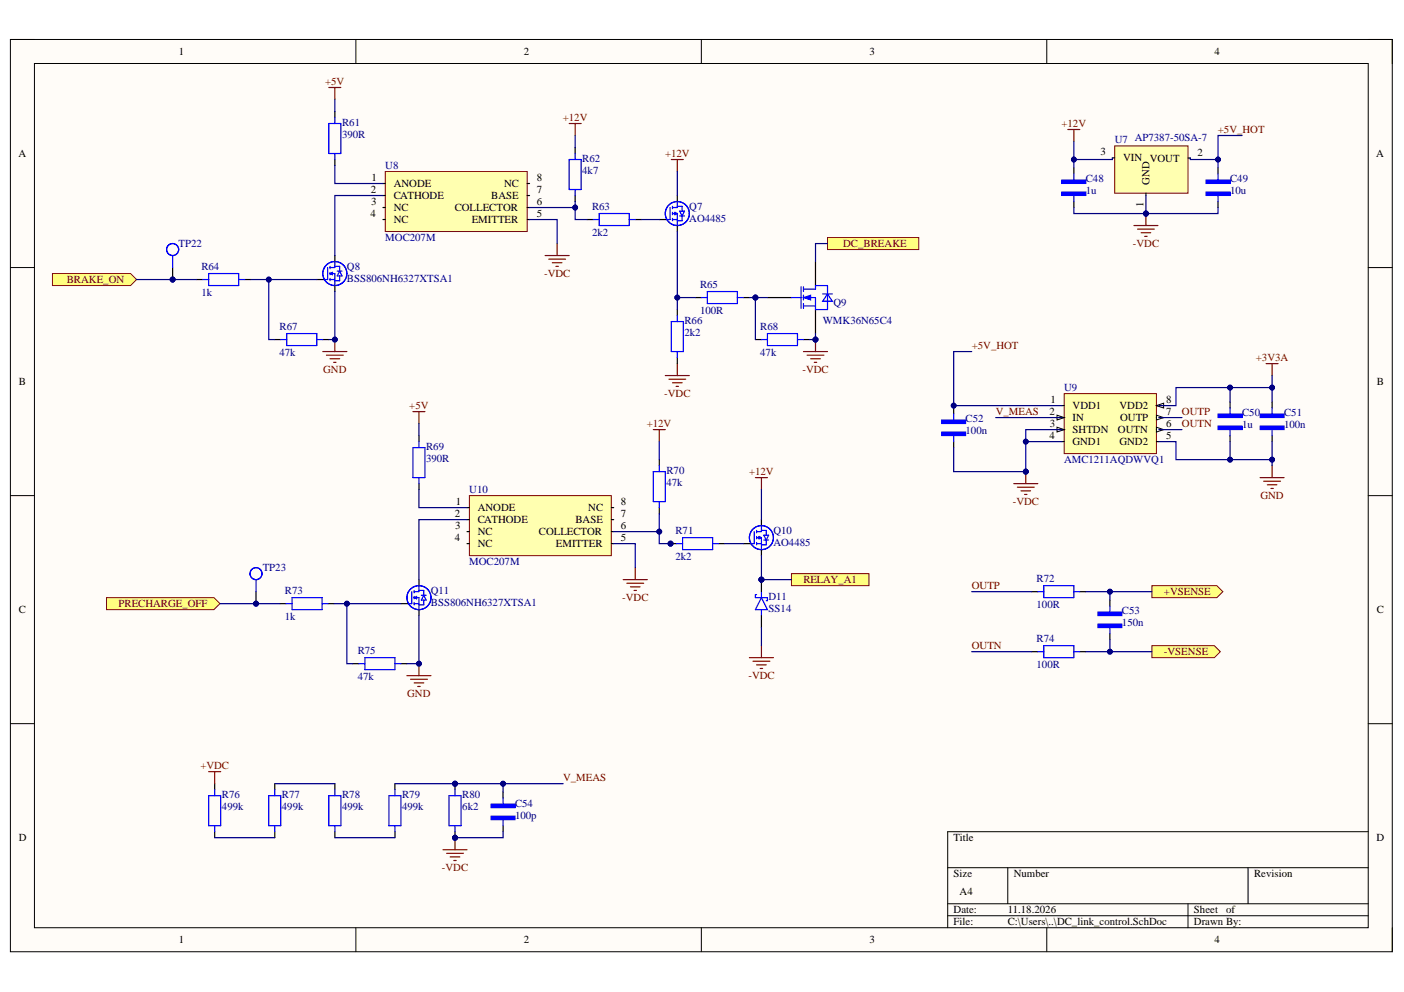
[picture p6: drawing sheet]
<svg xmlns="http://www.w3.org/2000/svg" width="297mm" height="210mm" viewBox="0 0 297 210" stroke-linecap="round" stroke-linejoin="round" font-family="sans-serif">
<defs><g id="words">
<g font-size="2.3">
<text x="37.9" y="11.7">1</text>
<text x="110.8" y="11.7">2</text>
<text x="184" y="11.7">3</text>
<text x="257" y="11.7">4</text>
<text x="3.9" y="33.2">A</text>
<text x="232.8" y="32.9">3</text>
<text x="237.6" y="34.1">VIN VOUT</text>
<text x="253.4" y="32.9">2</text>
<text x="291.2" y="33.2">A</text>
<text x="78.4" y="40.9">2</text>
<text x="78.6" y="38.3">1</text>
<text x="83.3" y="39.6">ANODE</text>
<text x="106.6" y="39.6">NC</text>
<text x="113.6" y="40.9">7</text>
<text x="113.6" y="38.3">8</text>
<text x="243.2" y="39.1" transform="rotate(-90 243.2 39.1)">GND</text>
<text x="78.4" y="45.9">4</text>
<text x="78.5" y="43.4">3</text>
<text x="83.3" y="42.1">CATHODE</text>
<text x="83.3" y="44.7">NC</text>
<text x="83.3" y="47.2">NC</text>
<text x="96.2" y="44.7">COLLECTOR</text>
<text x="99.8" y="47.2">EMITTER</text>
<text x="103.9" y="42.1">BASE</text>
<text x="113.6" y="45.9">5</text>
<text x="113.6" y="43.4">6</text>
<text x="241.9" y="43.8" transform="rotate(-90 241.9 43.8)">1</text>
<text x="4" y="81.5">B</text>
<text x="291.3" y="81.5">B</text>
<text x="222.1" y="87.8">2</text>
<text x="222.2" y="85.3">1</text>
<text x="226.9" y="86.6">VDD1</text>
<text x="226.9" y="89.1">IN</text>
<text x="236.9" y="86.6">VDD2</text>
<text x="237" y="89.1">OUTP</text>
<text x="246.7" y="87.8">7</text>
<text x="246.7" y="85.3">8</text>
<text x="222.1" y="92.9">4</text>
<text x="222.1" y="90.4">3</text>
<text x="226.9" y="91.7">SHTDN</text>
<text x="226.9" y="94.2">GND1</text>
<text x="236.5" y="91.7">OUTN</text>
<text x="236.9" y="94.2">GND2</text>
<text x="246.7" y="92.9">5</text>
<text x="246.7" y="90.4">6</text>
<text x="96.4" y="106.9">1</text>
<text x="131.4" y="106.9">8</text>
<text x="96.2" y="109.4">2</text>
<text x="96.3" y="112">3</text>
<text x="101.1" y="108.2">ANODE</text>
<text x="101.1" y="110.7">CATHODE</text>
<text x="101.1" y="113.2">NC</text>
<text x="114" y="113.2">COLLECTOR</text>
<text x="121.7" y="110.7">BASE</text>
<text x="124.5" y="108.2">NC</text>
<text x="131.4" y="112">6</text>
<text x="131.4" y="109.4">7</text>
<text x="96.2" y="114.5">4</text>
<text x="101.1" y="115.8">NC</text>
<text x="117.6" y="115.8">EMITTER</text>
<text x="131.4" y="114.5">5</text>
<text x="4" y="129.7">C</text>
<text x="291.3" y="129.7">C</text>
<text x="4" y="178">D</text>
<text x="201.7" y="178">Title</text>
<text x="291.2" y="178">D</text>
<text x="201.7" y="185.6">Size</text>
<text x="214.5" y="185.6">Number</text>
<text x="265.3" y="185.6">Revision</text>
<text x="203" y="189.4">A4</text>
<text x="201.7" y="193.2">Date:</text>
<text x="201.7" y="195.8">File:</text>
<text x="213.2" y="193.2">11.18.2026</text>
<text x="213.2" y="195.8">C:\Users\..\DC_link_control.SchDoc</text>
<text x="252.6" y="193.2">Sheet</text>
<text x="252.6" y="195.8">Drawn By:</text>
<text x="259.4" y="193.2">of</text>
<text x="37.9" y="199.6">1</text>
<text x="110.8" y="199.6">2</text>
<text x="184" y="199.6">3</text>
<text x="257" y="199.6">4</text>
</g>
<g font-size="2.3" fill="#800000">
<text x="68.8" y="18">+5V</text>
<text x="119.1" y="25.6">+12V</text>
<text x="224.6" y="26.9">+12V</text>
<text x="257.7" y="28.1">+5V_HOT</text>
<text x="140.7" y="33.2">+12V</text>
<text x="178.4" y="52.3">DC_BREAKE</text>
<text x="239.7" y="52.3">-VDC</text>
<text x="14.1" y="59.9">BRAKE_ON</text>
<text x="115.1" y="58.6">-VDC</text>
<text x="205.6" y="73.9">+5V_HOT</text>
<text x="265.7" y="76.4">+3V3A</text>
<text x="68.4" y="78.9">GND</text>
<text x="169.8" y="78.9">-VDC</text>
<text x="86.6" y="86.6">+5V</text>
<text x="140.5" y="84">-VDC</text>
<text x="210.7" y="87.8">V_MEAS</text>
<text x="250.1" y="87.8">OUTP</text>
<text x="136.9" y="90.4">+12V</text>
<text x="250.1" y="90.4">OUTN</text>
<text x="158.5" y="100.5">+12V</text>
<text x="214.3" y="106.9">-VDC</text>
<text x="266.7" y="105.6">GND</text>
<text x="170" y="123.4">RELAY_A1</text>
<text x="205.6" y="124.7">OUTP</text>
<text x="246.2" y="125.9">+VSENSE</text>
<text x="25.1" y="128.5">PRECHARGE_OFF</text>
<text x="131.6" y="127.2">-VDC</text>
<text x="205.6" y="137.4">OUTN</text>
<text x="158.3" y="143.7">-VDC</text>
<text x="246.2" y="138.6">-VSENSE</text>
<text x="86.2" y="147.5">GND</text>
<text x="42.4" y="162.8">+VDC</text>
<text x="119.1" y="165.3">V_MEAS</text>
<text x="93.5" y="184.4">-VDC</text>
</g>
<g font-size="2.3" fill="#000080">
<text x="72.4" y="26.6">R61</text>
<text x="72.4" y="29.2">390R</text>
<text x="81.5" y="35.8">U8</text>
<text x="123.2" y="34.3">R62</text>
<text x="235.8" y="30.3">U7 AP7387-50SA-7</text>
<text x="123.2" y="36.8">4k7</text>
<text x="229.7" y="38.6">C48</text>
<text x="229.7" y="41.1">1u</text>
<text x="260.3" y="38.6">C49</text>
<text x="260.3" y="41.1">10u</text>
<text x="125.3" y="44.4">R63</text>
<text x="145.8" y="44.4">Q7</text>
<text x="145.8" y="47">AO4485</text>
<text x="37.8" y="52.3">TP22</text>
<text x="81.5" y="51">MOC207M</text>
<text x="125.3" y="50">2k2</text>
<text x="42.6" y="57.1">R64</text>
<text x="73.4" y="57.1">Q8</text>
<text x="73.4" y="59.6">BSS806NH6327XTSA1</text>
<text x="42.6" y="62.7">1k</text>
<text x="148.1" y="60.9">R65</text>
<text x="176.3" y="64.7">Q9</text>
<text x="59.1" y="69.8">R67</text>
<text x="144.8" y="68.5">R66</text>
<text x="144.8" y="71.1">2k2</text>
<text x="148.1" y="66.5">100R</text>
<text x="160.8" y="69.8">R68</text>
<text x="174.1" y="68.5">WMK36N65C4</text>
<text x="59.1" y="75.4">47k</text>
<text x="160.8" y="75.4">47k</text>
<text x="225.1" y="82.7">U9</text>
<text x="204.3" y="89.4">C52</text>
<text x="262.8" y="88.1">C50</text>
<text x="271.7" y="88.1">C51</text>
<text x="90.1" y="95.2">R69</text>
<text x="204.3" y="91.9">100n</text>
<text x="262.8" y="90.7">1u</text>
<text x="271.7" y="90.7">100n</text>
<text x="90.1" y="97.8">390R</text>
<text x="141" y="100.3">R70</text>
<text x="225.1" y="98">AMC1211AQDWVQ1</text>
<text x="99.3" y="104.3">U10</text>
<text x="141" y="102.8">47k</text>
<text x="142.9" y="113">R71</text>
<text x="163.6" y="113">Q10</text>
<text x="99.3" y="119.6">MOC207M</text>
<text x="142.9" y="118.6">2k2</text>
<text x="163.6" y="115.5">AO4485</text>
<text x="55.6" y="120.9">TP23</text>
<text x="60.3" y="125.7">R73</text>
<text x="91.2" y="125.7">Q11</text>
<text x="219.3" y="123.2">R72</text>
<text x="60.3" y="131.3">1k</text>
<text x="91.2" y="128.2">BSS806NH6327XTSA1</text>
<text x="162.6" y="127">D11</text>
<text x="162.6" y="129.5">SS14</text>
<text x="219.3" y="128.7">100R</text>
<text x="237.4" y="130">C53</text>
<text x="219.3" y="135.8">R74</text>
<text x="237.4" y="132.5">150n</text>
<text x="75.7" y="138.4">R75</text>
<text x="75.7" y="144">47k</text>
<text x="219.3" y="141.4">100R</text>
<text x="47" y="168.8">R76</text>
<text x="47" y="171.4">499k</text>
<text x="59.6" y="168.8">R77</text>
<text x="59.6" y="171.4">499k</text>
<text x="72.4" y="168.8">R78</text>
<text x="72.4" y="171.4">499k</text>
<text x="85.1" y="168.8">R79</text>
<text x="85.1" y="171.4">499k</text>
<text x="97.8" y="168.8">R80</text>
<text x="97.8" y="171.4">6k2</text>
<text x="109" y="170.7">C54</text>
<text x="109" y="173.2">100p</text>
</g>
</g></defs>
<path d="M2.2 8.4h292.4v193h-292.4z" fill-rule="evenodd" fill="#fffcf8"/>
<path d="M2.2 8.4h292.4v193h-292.4z" fill="none" stroke="#000" stroke-width=".21"/>
<path d="M7.3 13.4h282.2v182.9h-282.2z" fill-rule="evenodd" fill="#fffcf8"/>
<g fill="none" stroke="#000" stroke-width=".21">
<path d="M2.2 8.4h5.1M7.3 13.4h282.2v182.9h-282.2zM75.3 8.4v5M148.4 8.4v5M221.5 8.4v5M289.5 8.4h5.1v5M2.2 56.6h5.1M289.5 56.6h5.1M2.2 104.9h5.1M289.5 104.9h5.1M2.2 153.1h5.1M289.5 153.1h5.1"/>
<path d="M289.5 176h-89v20.3M75.3 196.3v5.1M148.4 196.3v5.1M200.5 183.6h89M200.5 191.2h89M200.5 193.8h89M213.2 183.6v7.6M221.5 196.3v5.1M251.3 191.2v5.1M264 183.6v7.6M294.6 196.3v5.1"/>
</g>
<path d="M172.5 55.3v5.1M162.4 63h5M172.5 65.5v5.1" fill="none" stroke="#000" stroke-width=".25"/>
<path d="M167.4 63h2.1M169.5 60.7v4.5M170 63h2.5v2.5M170 64.7h2.5M170 60.7v1M170 62.5v1M170 64.2v1M172.5 60.4v.8h-2.5" fill="none" stroke="#00f" stroke-width=".25"/>
<path d="M170 63l1.5-.5v1z" fill="#00f"/>
<path d="M170 63l1.5-.5v1z" fill="none" stroke="#00f" stroke-width=".21"/>
<path d="M172.5 60.4h2.6v5.1h-2.6M174.1 62.2h2M175.1 62.2l1 1.5h-2z" fill="none" stroke="#00f" stroke-width=".25"/>
<path d="M225.1 83.3h19.6v12.7h-19.6z" fill-rule="evenodd" fill="#ffffb0"/>
<path d="M225.1 83.3h19.6v12.7h-19.6z" fill="none" stroke="#800000" stroke-width=".21"/>
<path d="M224.6 85.8h.5M224.6 88.4h.5" fill="none" stroke="#000" stroke-width=".25"/>
<path d="M223.6 87.9l1.5 .5-1.5 .5z" fill="#f8fcff"/>
<path d="M223.6 87.9l1.5 .5-1.5 .5z" fill="none" stroke="#000" stroke-width=".21"/>
<path d="M224.6 90.9h.5" fill="none" stroke="#000" stroke-width=".25"/>
<path d="M223.6 90.4l1.5 .5-1.5 .5z" fill="#f8fcff"/>
<path d="M223.6 90.4l1.5 .5-1.5 .5z" fill="none" stroke="#000" stroke-width=".21"/>
<path d="M224.6 93.4h.5M244.7 93.4h.5M244.7 90.9h.5" fill="none" stroke="#000" stroke-width=".25"/>
<path d="M244.7 90.4l1.5 .5-1.5 .5z" fill="#f8fcff"/>
<path d="M244.7 90.4l1.5 .5-1.5 .5z" fill="none" stroke="#000" stroke-width=".21"/>
<path d="M244.7 88.4h.5" fill="none" stroke="#000" stroke-width=".25"/>
<path d="M244.7 87.9l1.5 .5-1.5 .5z" fill="#f8fcff"/>
<path d="M244.7 87.9l1.5 .5-1.5 .5z" fill="none" stroke="#000" stroke-width=".21"/>
<path d="M244.7 85.8h.5" fill="none" stroke="#000" stroke-width=".25"/>
<path d="M244.7 85.8l1.5-.5v1z" fill="#f8fcff"/>
<path d="M244.7 85.8l1.5-.5v1z" fill="none" stroke="#000" stroke-width=".21"/>
<path d="M81.5 36.3h30v12.7h-30z" fill-rule="evenodd" fill="#ffffb0"/>
<path d="M81.5 36.3h30v12.7h-30z" fill="none" stroke="#800000" stroke-width=".21"/>
<path d="M81 38.8h.5M111.5 38.8h.5M81 41.4h.5M81 43.9h.5M81 46.5h.5M111.5 41.4h.5M111.5 43.9h.5M111.5 46.5h.5" fill="none" stroke="#000" stroke-width=".25"/>
<circle cx="161.1" cy="122.6" r=".51" fill="#000080"/>
<circle cx="161.1" cy="122.6" r=".51" fill="none" stroke="#000080" stroke-width=".21"/>
<path d="M160.1 125.8h-.3v.7h2.6v.6h-.3M161.1 126.5l1.3 2.5h-2.6zM161.1 125.2v1.3M161.1 129v1.3" fill="none" stroke="#00f" stroke-width=".25"/>
<path d="M161.1 122.6v2.6M161.1 130.3v2.5" fill="none" stroke="#000" stroke-width=".25"/>
<circle cx="161.1" cy="122.6" r=".51" fill="#000080"/>
<circle cx="161.1" cy="122.6" r=".51" fill="none" stroke="#000080" stroke-width=".21"/>
<path d="M41.6 59.1h1.3M51.8 59.1h1.2" fill="none" stroke="#000" stroke-width=".25"/>
<path d="M42.9 59.1h1.2M44.1 57.9h6.4v2.5h-6.4zM50.5 59.1h1.3" fill="none" stroke="#00f" stroke-width=".25"/>
<path d="M170 74.4h5.1M170.7 75.2h3.6M171.5 75.9h2.1M172.3 76.7h.5M172.5 71.9v2.5" fill="none" stroke="#800000" stroke-width=".25"/>
<circle cx="172.5" cy="71.9" r=".51" fill="#000080"/>
<circle cx="172.5" cy="71.9" r=".51" fill="none" stroke="#000080" stroke-width=".21"/>
<g fill="none" stroke="#00f" stroke-width=".25">
<path d="M69.3 56.6v2.5h-.7M69.8 56.4v.5M69.8 57.6v.5M69.8 58.9v.5M69.8 59.1h1M69.8 57.9l.5-.3v.5zM70.1 57.9h.7v2.5M70.8 55.3v1.3h-1M70.8 56.4h1.1v1M71.3 57.4h1.1M71.9 58.4v1h-1.1M71.9 57.4l.5 1h-1.1z"/>
<path d="M141.8 43.9v2.6h-.8M142.3 43.7v.5M142.3 44.9v.5M142.3 46.2v.5M142.3 45.2h1M142.3 46.5h1M142.8 44.9l.5 .3-.5 .2zM143.3 42.6v1.3h-1M143.3 45.2v2.5M143.3 43.7h1v1M143.8 44.7h1l-.5 1zM143.8 45.7h1"/>
<path d="M144.3 45.7v1h-1"/>
<circle cx="70.8" cy="57.9" r="2.54"/>
<circle cx="143.3" cy="45.2" r="2.54"/>
</g>
<path d="M67 59.1h1.6M70.8 54.1v1.2M139.5 46.5h1.6M143.3 41.4v1.2M143.3 47.7v1.3M70.8 60.4v1.3" fill="none" stroke="#000" stroke-width=".25"/>
<path d="M69.6 18.5h2.5M70.8 18.5v2.6M225.9 27.4h2.6M227.2 27.4v2.6M267.9 76.9h2.5M269.1 76.9v2.6" fill="none" stroke="#800000" stroke-width=".25"/>
<path d="M235.8 30.9h15.5v10h-15.5z" fill-rule="evenodd" fill="#ffffb0"/>
<path d="M235.8 30.9h15.5v10h-15.5z" fill="none" stroke="#800000" stroke-width=".21"/>
<path d="M235.3 33.4h.5M251.3 33.4h.5M242.4 40.9v.5" fill="none" stroke="#000" stroke-width=".25"/>
<path d="M11.1 57.9h16.5l1.3 1.2-1.3 1.3h-16.5z" fill-rule="evenodd" fill="#ffff80"/>
<path d="M11.1 57.9h16.5l1.3 1.2-1.3 1.3h-16.5z" fill="none" stroke="#800000" stroke-width=".21"/>
<path d="M22.5 126.5h22.8l1.2 1.2-1.2 1.3h-22.8z" fill-rule="evenodd" fill="#ffff80"/>
<path d="M22.5 126.5h22.8l1.2 1.2-1.2 1.3h-22.8z" fill="none" stroke="#800000" stroke-width=".21"/>
<path d="M58.1 71.9h1.3M68.3 71.9h1.3" fill="none" stroke="#000" stroke-width=".25"/>
<path d="M59.4 71.9h1.3M60.7 70.6h6.3v2.5h-6.3zM67 71.9h1.3" fill="none" stroke="#00f" stroke-width=".25"/>
<path d="M68.3 74.4h5.1M69.1 75.2h3.5M69.8 75.9h2.1M70.6 76.7h.5M70.8 71.9v2.5" fill="none" stroke="#800000" stroke-width=".25"/>
<circle cx="70.8" cy="71.9" r=".51" fill="#000080"/>
<circle cx="70.8" cy="71.9" r=".51" fill="none" stroke="#000080" stroke-width=".21"/>
<path d="M70.8 23.6v1.3M70.8 33.8v1.2M121.7 31.2v1.3M121.7 41.4v1.2M124.2 46.5h1.3M134.4 46.5h1.3" fill="none" stroke="#000" stroke-width=".25"/>
<path d="M69.6 26.1h2.5v6.4h-2.5zM70.8 24.9v1.2M70.8 32.5v1.3M120.4 33.8h2.6v6.3h-2.6zM121.7 32.5v1.3M121.7 40.1v1.3M125.5 46.5h1.3M126.8 45.2h6.3v2.5h-6.3zM133.1 46.5h1.3" fill="none" stroke="#00f" stroke-width=".25"/>
<path d="M120.4 26.1h2.6M121.7 26.1v2.6M140.8 79.5h5M143.3 76.9v2.6M141.5 80.2h3.6M142.3 81h2M143 81.8h.5" fill="none" stroke="#800000" stroke-width=".25"/>
<path d="M99.3 104.9h30v12.7h-30z" fill-rule="evenodd" fill="#ffffb0"/>
<path d="M99.3 104.9h30v12.7h-30z" fill="none" stroke="#800000" stroke-width=".21"/>
<g fill="none" stroke="#000" stroke-width=".25">
<path d="M98.8 107.4h.5M98.8 110h.5M98.8 112.5h.5M98.8 115h.5M129.3 107.4h.5M129.3 110h.5M129.3 112.5h.5M129.3 115h.5M157.3 115h1.6M161.1 110v1.2M161.1 116.3v1.3M59.2 127.7h1.3"/>
<path d="M69.4 127.7h1.3M84.8 127.7h1.6M88.6 122.6v1.3M88.6 129v1.3M74.7 140.4h1.2M84.8 140.4h1.3"/>
</g>
<g fill="none" stroke="#00f" stroke-width=".25">
<path d="M159.6 112.5v2.5h-.8M160.1 112.2v.5M160.1 113.5v.5M160.1 114.8v.5M160.1 113.8h1M160.1 115h1M160.6 113.5l.5 .3-.5 .2zM161.1 111.2v1.3h-1M161.1 113.8v2.5M161.1 112.2h1v1M161.6 113.2h1l-.5 1.1zM161.6 114.3h1"/>
<path d="M162.1 114.3v1h-1M60.5 127.7h1.3M61.8 126.5h6.3v2.5h-6.3zM68.1 127.7h1.3M77.2 139.2h6.4v2.5h-6.4zM87.1 125.2v2.5h-.8M87.6 127.7h1M87.6 124.9v.5M87.6 126.2v.5M87.6 127.5v.5M87.6 126.5l.5-.3v.5zM87.9 126.5h.7v2.5"/>
<path d="M88.6 123.9v1.3h-1M88.6 124.9h1.1v1M89.1 125.9h1.1M89.7 127v1h-1.1M89.7 125.9l.5 1.1h-1.1zM75.9 140.4h1.3M83.6 140.4h1.2"/>
<circle cx="161.1" cy="113.8" r="2.54"/>
<circle cx="88.6" cy="126.5" r="2.54"/>
</g>
<path d="M87.4 87.1h2.5M88.6 87.1v2.5M86.1 143h5.1M86.9 143.7h3.5M87.6 144.5h2.1M88.4 145.3h.5M88.6 140.4v2.6" fill="none" stroke="#800000" stroke-width=".25"/>
<circle cx="88.6" cy="140.4" r=".51" fill="#000080"/>
<circle cx="88.6" cy="140.4" r=".51" fill="none" stroke="#000080" stroke-width=".21"/>
<path d="M88.6 92.2v1.2M139.5 97.3v1.2M88.6 102.3v1.3M139.5 107.4v1.3" fill="none" stroke="#000" stroke-width=".25"/>
<path d="M87.4 94.7h2.5v6.4h-2.5zM88.6 93.4v1.3M138.2 99.8h2.6v6.3h-2.6zM139.5 98.5v1.3M88.6 101.1v1.2M139.5 106.1v1.3" fill="none" stroke="#00f" stroke-width=".25"/>
<path d="M138.2 90.9h2.6M139.5 90.9v2.5" fill="none" stroke="#800000" stroke-width=".25"/>
<circle cx="141.9" cy="115" r=".51" fill="#000080"/>
<circle cx="141.9" cy="115" r=".51" fill="none" stroke="#000080" stroke-width=".21"/>
<path d="M141.9 115h1.2M152 115h1.3" fill="none" stroke="#000" stroke-width=".25"/>
<circle cx="141.9" cy="115" r=".51" fill="#000080"/>
<circle cx="141.9" cy="115" r=".51" fill="none" stroke="#000080" stroke-width=".21"/>
<path d="M148.4 63h1.2M149.6 61.7h6.4v2.5h-6.4zM156 63h1.3M161.1 71.9h1.3M162.4 70.6h6.3v2.5h-6.3zM168.7 71.9h1.3M143.1 115h1.3M144.4 113.8h6.4v2.5h-6.4zM150.8 115h1.2" fill="none" stroke="#00f" stroke-width=".25"/>
<path d="M142 33.8h2.6M143.3 33.8v2.5M158.5 139.2h5.1M159.3 139.9h3.6M161.1 136.6v2.6M160.1 140.7h2M160.8 141.4h.5" fill="none" stroke="#800000" stroke-width=".25"/>
<path d="M147.1 63h1.3M157.3 63h1.2M159.8 71.9h1.3M170 71.9h1.3" fill="none" stroke="#000" stroke-width=".25"/>
<path d="M175.1 50.3h19.3v2.5h-19.3z" fill-rule="evenodd" fill="#ffff80"/>
<path d="M175.1 50.3h19.3v2.5h-19.3z" fill="none" stroke="#800000" stroke-width=".21"/>
<path d="M159.8 101.1h2.6M161.1 101.1v2.5" fill="none" stroke="#800000" stroke-width=".25"/>
<path d="M167.4 121.4h16.5v2.5h-16.5z" fill-rule="evenodd" fill="#ffff80"/>
<path d="M167.4 121.4h16.5v2.5h-16.5z" fill="none" stroke="#800000" stroke-width=".21"/>
<g fill="none" stroke="#800000" stroke-width=".25">
<path d="M115.3 54.1h5.1M116.1 54.8h3.6M116.9 55.6h2M117.6 56.4h.5M117.9 51.5v2.6M239.9 47.7h5.1M240.7 48.5h3.5M241.4 49.2h2.1M242.2 50h.5M242.4 45.2v2.5M131.9 122.6h5M132.6 123.4h3.6"/>
<path d="M133.4 124.2h2M134.1 124.9h.6M134.4 120.1v2.5"/>
</g>
<path d="M143.3 65.5v1.3M143.3 75.7v1.2" fill="none" stroke="#000" stroke-width=".25"/>
<path d="M142 68h2.6v6.4h-2.6zM143.3 66.8v1.2M143.3 74.4v1.3" fill="none" stroke="#00f" stroke-width=".25"/>
<circle cx="242.4" cy="45.2" r=".51" fill="#000080"/>
<circle cx="242.4" cy="45.2" r=".51" fill="none" stroke="#000080" stroke-width=".21"/>
<path d="M227.2 35.5v1.3M227.2 42.7v1.2" fill="none" stroke="#000" stroke-width=".25"/>
<path d="M227.2 36.8v1.3M227.2 41.4v1.3" fill="none" stroke="#00f" stroke-width=".25"/>
<path d="M224.6 40.6h5.1v.8h-5.1z" fill-rule="evenodd" fill="#00f"/>
<path d="M224.6 40.6h5.1v.8h-5.1z" fill="none" stroke="#00f" stroke-width=".21"/>
<path d="M224.6 38.1h5.1v.7h-5.1z" fill-rule="evenodd" fill="#00f"/>
<path d="M224.6 38.1h5.1v.7h-5.1z" fill="none" stroke="#00f" stroke-width=".21"/>
<path d="M257.7 35.5v1.3M257.7 42.7v1.2" fill="none" stroke="#000" stroke-width=".25"/>
<path d="M257.7 36.8v1.3M257.7 41.4v1.3" fill="none" stroke="#00f" stroke-width=".25"/>
<path d="M255.2 40.6h5v.8h-5z" fill-rule="evenodd" fill="#00f"/>
<path d="M255.2 40.6h5v.8h-5z" fill="none" stroke="#00f" stroke-width=".21"/>
<path d="M255.2 38.1h5v.7h-5z" fill-rule="evenodd" fill="#00f"/>
<path d="M255.2 38.1h5v.7h-5z" fill="none" stroke="#00f" stroke-width=".21"/>
<path d="M217 99.8v2.5M214.5 102.3h5.1M215.2 103.1h3.6M216 103.9h2M216.8 104.6h.5" fill="none" stroke="#800000" stroke-width=".25"/>
<circle cx="217" cy="99.8" r=".51" fill="#000080"/>
<circle cx="217" cy="99.8" r=".51" fill="none" stroke="#000080" stroke-width=".21"/>
<path d="M201.8 86.3v1.3M201.8 93.4v1.3" fill="none" stroke="#000" stroke-width=".25"/>
<path d="M201.8 87.6v1.3M201.8 92.2v1.2" fill="none" stroke="#00f" stroke-width=".25"/>
<path d="M199.2 91.4h5.1v.8h-5.1z" fill-rule="evenodd" fill="#00f"/>
<path d="M199.2 91.4h5.1v.8h-5.1z" fill="none" stroke="#00f" stroke-width=".21"/>
<path d="M199.2 88.9h5.1v.7h-5.1z" fill-rule="evenodd" fill="#00f"/>
<path d="M199.2 88.9h5.1v.7h-5.1z" fill="none" stroke="#00f" stroke-width=".21"/>
<path d="M45.4 165.8v1.3M45.4 176v1.3M58.1 165.8v1.3M58.1 176v1.3M70.8 165.8v1.3M70.8 176v1.3M83.6 165.8v1.3M83.6 176v1.3" fill="none" stroke="#000" stroke-width=".25"/>
<path d="M44.1 168.4h2.6v6.3h-2.5zM45.4 167.1v1.3M45.4 174.7v1.3M56.9 168.4h2.5v6.3h-2.5zM58.1 167.1v1.3M58.1 174.7v1.3M69.6 168.4h2.5v6.3h-2.5zM70.8 167.1v1.3M70.8 174.7v1.3M82.3 168.4h2.5v6.3h-2.5zM83.6 167.1v1.3M83.6 174.7v1.3" fill="none" stroke="#00f" stroke-width=".25"/>
<path d="M44.1 163.3h2.6M45.4 163.3v2.5" fill="none" stroke="#800000" stroke-width=".25"/>
<circle cx="96.3" cy="177.3" r=".51" fill="#000080"/>
<circle cx="96.3" cy="177.3" r=".51" fill="none" stroke="#000080" stroke-width=".21"/>
<circle cx="96.3" cy="165.8" r=".51" fill="#000080"/>
<circle cx="96.3" cy="165.8" r=".51" fill="none" stroke="#000080" stroke-width=".21"/>
<path d="M96.3 176v1.3" fill="none" stroke="#000" stroke-width=".25"/>
<circle cx="96.3" cy="177.3" r=".51" fill="#000080"/>
<circle cx="96.3" cy="177.3" r=".51" fill="none" stroke="#000080" stroke-width=".21"/>
<path d="M96.3 165.8v1.3" fill="none" stroke="#000" stroke-width=".25"/>
<circle cx="96.3" cy="165.8" r=".51" fill="#000080"/>
<circle cx="96.3" cy="165.8" r=".51" fill="none" stroke="#000080" stroke-width=".21"/>
<path d="M95 168.4h2.5v6.3h-2.5zM96.3 167.1v1.3M96.3 174.7v1.3" fill="none" stroke="#00f" stroke-width=".25"/>
<path d="M93.7 179.8h5.1M96.3 177.3v2.5M94.5 180.6h3.5M95.2 181.3h2.1M96 182.1h.5" fill="none" stroke="#800000" stroke-width=".25"/>
<circle cx="96.3" cy="177.3" r=".51" fill="#000080"/>
<circle cx="96.3" cy="177.3" r=".51" fill="none" stroke="#000080" stroke-width=".21"/>
<path d="M106.4 167.6v1.3M106.4 174.7v1.3" fill="none" stroke="#000" stroke-width=".25"/>
<path d="M106.4 168.9v1.2M106.4 173.4v1.3" fill="none" stroke="#00f" stroke-width=".25"/>
<path d="M103.9 172.7h5.1v.7h-5.1z" fill-rule="evenodd" fill="#00f"/>
<path d="M103.9 172.7h5.1v.7h-5.1z" fill="none" stroke="#00f" stroke-width=".21"/>
<path d="M103.9 170.1h5.1v.8h-5.1z" fill-rule="evenodd" fill="#00f"/>
<path d="M103.9 170.1h5.1v.8h-5.1z" fill="none" stroke="#00f" stroke-width=".21"/>
<path d="M269.1 85.1v1.2M269.1 92.2v1.2" fill="none" stroke="#000" stroke-width=".25"/>
<path d="M269.1 86.3v1.3M269.1 90.9v1.3" fill="none" stroke="#00f" stroke-width=".25"/>
<path d="M266.6 90.1h5.1v.8h-5.1z" fill-rule="evenodd" fill="#00f"/>
<path d="M266.6 90.1h5.1v.8h-5.1z" fill="none" stroke="#00f" stroke-width=".21"/>
<path d="M266.6 87.6h5.1v.8h-5.1z" fill-rule="evenodd" fill="#00f"/>
<path d="M266.6 87.6h5.1v.8h-5.1z" fill="none" stroke="#00f" stroke-width=".21"/>
<path d="M260.2 85.1v1.2M260.2 92.2v1.2" fill="none" stroke="#000" stroke-width=".25"/>
<path d="M260.2 86.3v1.3M260.2 90.9v1.3" fill="none" stroke="#00f" stroke-width=".25"/>
<path d="M257.7 90.1h5.1v.8h-5.1z" fill-rule="evenodd" fill="#00f"/>
<path d="M257.7 90.1h5.1v.8h-5.1z" fill="none" stroke="#00f" stroke-width=".21"/>
<path d="M257.7 87.6h5.1v.8h-5.1z" fill-rule="evenodd" fill="#00f"/>
<path d="M257.7 87.6h5.1v.8h-5.1z" fill="none" stroke="#00f" stroke-width=".21"/>
<path d="M234.8 127v1.2M234.8 134.1v1.2" fill="none" stroke="#000" stroke-width=".25"/>
<path d="M234.8 128.2v1.3M234.8 132.8v1.3" fill="none" stroke="#00f" stroke-width=".25"/>
<path d="M232.3 132.1h5.1v.7h-5.1z" fill-rule="evenodd" fill="#00f"/>
<path d="M232.3 132.1h5.1v.7h-5.1z" fill="none" stroke="#00f" stroke-width=".21"/>
<path d="M232.3 129.5h5.1v.8h-5.1z" fill-rule="evenodd" fill="#00f"/>
<path d="M232.3 129.5h5.1v.8h-5.1z" fill="none" stroke="#00f" stroke-width=".21"/>
<path d="M218.3 125.2h1.3M218.3 137.9h1.3M228.5 125.2h1.2M228.5 137.9h1.2" fill="none" stroke="#000" stroke-width=".25"/>
<path d="M219.6 125.2h1.2M219.6 137.9h1.2M220.8 123.9h6.4v2.6h-6.4zM220.8 136.6h6.4v2.6h-6.4zM227.2 125.2h1.3M227.2 137.9h1.3" fill="none" stroke="#00f" stroke-width=".25"/>
<path d="M243.7 123.9h13.7l1.3 1.3-1.3 1.3h-13.7z" fill-rule="evenodd" fill="#ffff80"/>
<path d="M243.7 123.9h13.7l1.3 1.3-1.3 1.3h-13.7z" fill="none" stroke="#800000" stroke-width=".21"/>
<path d="M243.7 136.6h13.2l1.3 1.3-1.3 1.3h-13.2z" fill-rule="evenodd" fill="#ffff80"/>
<path d="M243.7 136.6h13.2l1.3 1.3-1.3 1.3h-13.2z" fill="none" stroke="#800000" stroke-width=".21"/>
<circle cx="36.5" cy="59.2" r=".51" fill="#000080"/>
<circle cx="36.5" cy="59.2" r=".51" fill="none" stroke="#000080" stroke-width=".21"/>
<path d="M36.5 56.6v2.5" fill="none" stroke="#000" stroke-width=".25"/>
<circle cx="36.5" cy="59.2" r=".51" fill="#000080"/>
<circle cx="36.5" cy="59.2" r=".51" fill="none" stroke="#000080" stroke-width=".21"/>
<g fill="none" stroke="#00f" stroke-width=".25">
<path d="M36.5 54.1v2.5"/>
<circle cx="36.5" cy="52.8" r="1.27"/>
</g>
<circle cx="54.2" cy="127.7" r=".51" fill="#000080"/>
<circle cx="54.2" cy="127.7" r=".51" fill="none" stroke="#000080" stroke-width=".21"/>
<path d="M54.2 125.2v2.5" fill="none" stroke="#000" stroke-width=".25"/>
<circle cx="54.2" cy="127.7" r=".51" fill="#000080"/>
<circle cx="54.2" cy="127.7" r=".51" fill="none" stroke="#000080" stroke-width=".21"/>
<g fill="none" stroke="#00f" stroke-width=".25">
<path d="M54.2 122.6v2.6"/>
<circle cx="54.2" cy="121.4" r="1.27"/>
</g>
<path d="M269.1 98.5v2.6M266.6 101.1h5.1M267.4 101.8h3.5M268.1 102.6h2.1M268.9 103.4h.5" fill="none" stroke="#800000" stroke-width=".25"/>
<path d="M28.9 59.1h12.7" fill="none" stroke="#000080" stroke-width=".25"/>
<circle cx="36.5" cy="59.2" r=".51" fill="#000080"/>
<circle cx="36.5" cy="59.2" r=".51" fill="none" stroke="#000080" stroke-width=".21"/>
<path d="M53 59.1h14" fill="none" stroke="#000080" stroke-width=".25"/>
<circle cx="56.9" cy="59.2" r=".51" fill="#000080"/>
<circle cx="56.9" cy="59.2" r=".51" fill="none" stroke="#000080" stroke-width=".21"/>
<path d="M70.8 35v3.8h10.2M70.8 21.1v2.5M81 41.4h-10.2v12.7M135.7 46.5h3.8M70.8 61.7v10.2h-1.2" fill="none" stroke="#000080" stroke-width=".25"/>
<circle cx="70.8" cy="71.9" r=".51" fill="#000080"/>
<circle cx="70.8" cy="71.9" r=".51" fill="none" stroke="#000080" stroke-width=".21"/>
<path d="M70.7 127.7h14.1" fill="none" stroke="#000080" stroke-width=".25"/>
<circle cx="73.4" cy="127.7" r=".51" fill="#000080"/>
<circle cx="73.4" cy="127.7" r=".51" fill="none" stroke="#000080" stroke-width=".21"/>
<path d="M88.6 89.6v2.6M88.6 103.6v3.8h10.2M98.8 110h-10.2v12.6M153.3 115h4M88.6 130.3v10.1h-2.5" fill="none" stroke="#000080" stroke-width=".25"/>
<circle cx="88.6" cy="140.4" r=".51" fill="#000080"/>
<circle cx="88.6" cy="140.4" r=".51" fill="none" stroke="#000080" stroke-width=".21"/>
<path d="M143.3 36.3v5.1M175.1 51.5h-2.6v3.8M161.1 103.6v6.4M161.1 122.6h6.3" fill="none" stroke="#000080" stroke-width=".25"/>
<circle cx="161.1" cy="122.6" r=".51" fill="#000080"/>
<circle cx="161.1" cy="122.6" r=".51" fill="none" stroke="#000080" stroke-width=".21"/>
<path d="M159.8 63h2.6M161.1 132.8v3.8" fill="none" stroke="#000080" stroke-width=".25"/>
<circle cx="159.8" cy="63" r=".51" fill="#000080"/>
<circle cx="159.8" cy="63" r=".51" fill="none" stroke="#000080" stroke-width=".21"/>
<path d="M159.8 63v8.9" fill="none" stroke="#000080" stroke-width=".25"/>
<circle cx="159.8" cy="63" r=".51" fill="#000080"/>
<circle cx="159.8" cy="63" r=".51" fill="none" stroke="#000080" stroke-width=".21"/>
<path d="M46.5 127.7h12.7" fill="none" stroke="#000080" stroke-width=".25"/>
<circle cx="54.2" cy="127.7" r=".51" fill="#000080"/>
<circle cx="54.2" cy="127.7" r=".51" fill="none" stroke="#000080" stroke-width=".21"/>
<path d="M171.3 71.9h1.2" fill="none" stroke="#000080" stroke-width=".25"/>
<circle cx="172.5" cy="71.9" r=".51" fill="#000080"/>
<circle cx="172.5" cy="71.9" r=".51" fill="none" stroke="#000080" stroke-width=".21"/>
<path d="M172.5 70.6v1.3" fill="none" stroke="#000080" stroke-width=".25"/>
<circle cx="172.5" cy="71.9" r=".51" fill="#000080"/>
<circle cx="172.5" cy="71.9" r=".51" fill="none" stroke="#000080" stroke-width=".21"/>
<path d="M161.1 117.6v5" fill="none" stroke="#000080" stroke-width=".25"/>
<circle cx="161.1" cy="122.6" r=".51" fill="#000080"/>
<circle cx="161.1" cy="122.6" r=".51" fill="none" stroke="#000080" stroke-width=".21"/>
<path d="M121.7 28.7v2.5M121.7 42.6v3.9h2.5" fill="none" stroke="#000080" stroke-width=".25"/>
<circle cx="121.7" cy="43.9" r=".51" fill="#000080"/>
<circle cx="121.7" cy="43.9" r=".51" fill="none" stroke="#000080" stroke-width=".21"/>
<path d="M112 43.9h9.7" fill="none" stroke="#000080" stroke-width=".25"/>
<circle cx="121.7" cy="43.9" r=".51" fill="#000080"/>
<circle cx="121.7" cy="43.9" r=".51" fill="none" stroke="#000080" stroke-width=".21"/>
<path d="M112 46.5h5.9v5M139.5 108.7v6.3h2.5" fill="none" stroke="#000080" stroke-width=".25"/>
<circle cx="141.9" cy="115" r=".51" fill="#000080"/>
<circle cx="141.9" cy="115" r=".51" fill="none" stroke="#000080" stroke-width=".21"/>
<circle cx="139.5" cy="112.5" r=".51" fill="#000080"/>
<circle cx="139.5" cy="112.5" r=".51" fill="none" stroke="#000080" stroke-width=".21"/>
<path d="M139.5 93.4v3.9M129.8 112.5h9.7" fill="none" stroke="#000080" stroke-width=".25"/>
<circle cx="139.5" cy="112.5" r=".51" fill="#000080"/>
<circle cx="139.5" cy="112.5" r=".51" fill="none" stroke="#000080" stroke-width=".21"/>
<path d="M158.5 63h1.3M129.8 115h4.6v5.1" fill="none" stroke="#000080" stroke-width=".25"/>
<circle cx="159.8" cy="63" r=".51" fill="#000080"/>
<circle cx="159.8" cy="63" r=".51" fill="none" stroke="#000080" stroke-width=".21"/>
<path d="M143.3 63h3.8" fill="none" stroke="#000080" stroke-width=".25"/>
<circle cx="143.3" cy="63" r=".51" fill="#000080"/>
<circle cx="143.3" cy="63" r=".51" fill="none" stroke="#000080" stroke-width=".21"/>
<path d="M242.4 41.4v3.8" fill="none" stroke="#000080" stroke-width=".25"/>
<circle cx="242.4" cy="45.2" r=".51" fill="#000080"/>
<circle cx="242.4" cy="45.2" r=".51" fill="none" stroke="#000080" stroke-width=".21"/>
<path d="M227.2 43.9v1.3h15.2" fill="none" stroke="#000080" stroke-width=".25"/>
<circle cx="242.4" cy="45.2" r=".51" fill="#000080"/>
<circle cx="242.4" cy="45.2" r=".51" fill="none" stroke="#000080" stroke-width=".21"/>
<path d="M257.7 43.9v1.3h-15.3" fill="none" stroke="#000080" stroke-width=".25"/>
<circle cx="242.4" cy="45.2" r=".51" fill="#000080"/>
<circle cx="242.4" cy="45.2" r=".51" fill="none" stroke="#000080" stroke-width=".21"/>
<path d="M251.8 33.8h5.9" fill="none" stroke="#000080" stroke-width=".25"/>
<circle cx="257.7" cy="33.8" r=".51" fill="#000080"/>
<circle cx="257.7" cy="33.8" r=".51" fill="none" stroke="#000080" stroke-width=".21"/>
<path d="M224.6 90.9h-7.6v2.5" fill="none" stroke="#000080" stroke-width=".25"/>
<circle cx="217" cy="93.4" r=".51" fill="#000080"/>
<circle cx="217" cy="93.4" r=".51" fill="none" stroke="#000080" stroke-width=".21"/>
<path d="M45.4 177.3h12.7M58.1 165.8h12.7M70.8 177.3h12.8M83.6 165.8h12.7" fill="none" stroke="#000080" stroke-width=".25"/>
<circle cx="96.3" cy="165.8" r=".51" fill="#000080"/>
<circle cx="96.3" cy="165.8" r=".51" fill="none" stroke="#000080" stroke-width=".21"/>
<path d="M96.3 165.8h10.1v1.8" fill="none" stroke="#000080" stroke-width=".25"/>
<circle cx="96.3" cy="165.8" r=".51" fill="#000080"/>
<circle cx="96.3" cy="165.8" r=".51" fill="none" stroke="#000080" stroke-width=".21"/>
<circle cx="106.4" cy="165.8" r=".51" fill="#000080"/>
<circle cx="106.4" cy="165.8" r=".51" fill="none" stroke="#000080" stroke-width=".21"/>
<path d="M106.4 176v1.3h-10.1" fill="none" stroke="#000080" stroke-width=".25"/>
<circle cx="96.3" cy="177.3" r=".51" fill="#000080"/>
<circle cx="96.3" cy="177.3" r=".51" fill="none" stroke="#000080" stroke-width=".21"/>
<path d="M106.4 165.8h12.7" fill="none" stroke="#000080" stroke-width=".25"/>
<circle cx="106.4" cy="165.8" r=".51" fill="#000080"/>
<circle cx="106.4" cy="165.8" r=".51" fill="none" stroke="#000080" stroke-width=".21"/>
<path d="M224.6 93.4h-7.6v6.4" fill="none" stroke="#000080" stroke-width=".25"/>
<circle cx="217" cy="99.8" r=".51" fill="#000080"/>
<circle cx="217" cy="99.8" r=".51" fill="none" stroke="#000080" stroke-width=".21"/>
<circle cx="217" cy="93.4" r=".51" fill="#000080"/>
<circle cx="217" cy="93.4" r=".51" fill="none" stroke="#000080" stroke-width=".21"/>
<path d="M245.2 88.4h4.9M245.2 90.9h4.9M229.7 125.2h5.1v1.8" fill="none" stroke="#000080" stroke-width=".25"/>
<circle cx="234.8" cy="125.2" r=".51" fill="#000080"/>
<circle cx="234.8" cy="125.2" r=".51" fill="none" stroke="#000080" stroke-width=".21"/>
<path d="M234.8 135.3v2.6h-5.1" fill="none" stroke="#000080" stroke-width=".25"/>
<circle cx="234.8" cy="137.9" r=".51" fill="#000080"/>
<circle cx="234.8" cy="137.9" r=".51" fill="none" stroke="#000080" stroke-width=".21"/>
<path d="M234.8 125.2h8.9" fill="none" stroke="#000080" stroke-width=".25"/>
<circle cx="234.8" cy="125.2" r=".51" fill="#000080"/>
<circle cx="234.8" cy="125.2" r=".51" fill="none" stroke="#000080" stroke-width=".21"/>
<path d="M234.8 137.9h8.9" fill="none" stroke="#000080" stroke-width=".25"/>
<circle cx="234.8" cy="137.9" r=".51" fill="#000080"/>
<circle cx="234.8" cy="137.9" r=".51" fill="none" stroke="#000080" stroke-width=".21"/>
<path d="M210.7 88.4h13.9M260.2 93.4v3.9M205.6 125.2h12.7M205.6 137.9h12.7" fill="none" stroke="#000080" stroke-width=".25"/>
<circle cx="260.2" cy="97.3" r=".51" fill="#000080"/>
<circle cx="260.2" cy="97.3" r=".51" fill="none" stroke="#000080" stroke-width=".21"/>
<path d="M260.2 82v3.1" fill="none" stroke="#000080" stroke-width=".25"/>
<circle cx="260.2" cy="82" r=".51" fill="#000080"/>
<circle cx="260.2" cy="82" r=".51" fill="none" stroke="#000080" stroke-width=".21"/>
<path d="M269.1 93.4v3.9" fill="none" stroke="#000080" stroke-width=".25"/>
<circle cx="269.1" cy="97.3" r=".51" fill="#000080"/>
<circle cx="269.1" cy="97.3" r=".51" fill="none" stroke="#000080" stroke-width=".21"/>
<path d="M269.1 82v3.1" fill="none" stroke="#000080" stroke-width=".25"/>
<circle cx="269.1" cy="82" r=".51" fill="#000080"/>
<circle cx="269.1" cy="82" r=".51" fill="none" stroke="#000080" stroke-width=".21"/>
<path d="M269.1 79.5v2.5h-20.3v3.8h-3.6" fill="none" stroke="#000080" stroke-width=".25"/>
<circle cx="260.2" cy="82" r=".51" fill="#000080"/>
<circle cx="260.2" cy="82" r=".51" fill="none" stroke="#000080" stroke-width=".21"/>
<circle cx="269.1" cy="82" r=".51" fill="#000080"/>
<circle cx="269.1" cy="82" r=".51" fill="none" stroke="#000080" stroke-width=".21"/>
<path d="M245.2 93.4h3.6v3.9h20.3v1.2" fill="none" stroke="#000080" stroke-width=".25"/>
<circle cx="269.1" cy="97.3" r=".51" fill="#000080"/>
<circle cx="269.1" cy="97.3" r=".51" fill="none" stroke="#000080" stroke-width=".21"/>
<circle cx="260.2" cy="97.3" r=".51" fill="#000080"/>
<circle cx="260.2" cy="97.3" r=".51" fill="none" stroke="#000080" stroke-width=".21"/>
<path d="M143.3 49v16.5" fill="none" stroke="#000080" stroke-width=".25"/>
<circle cx="143.3" cy="63" r=".51" fill="#000080"/>
<circle cx="143.3" cy="63" r=".51" fill="none" stroke="#000080" stroke-width=".21"/>
<path d="M224.6 85.8h-22.8v.5" fill="none" stroke="#000080" stroke-width=".25"/>
<circle cx="201.8" cy="85.8" r=".51" fill="#000080"/>
<circle cx="201.8" cy="85.8" r=".51" fill="none" stroke="#000080" stroke-width=".21"/>
<path d="M201.8 94.7v5.1h15.2" fill="none" stroke="#000080" stroke-width=".25"/>
<circle cx="217" cy="99.8" r=".51" fill="#000080"/>
<circle cx="217" cy="99.8" r=".51" fill="none" stroke="#000080" stroke-width=".21"/>
<path d="M205.6 74.4h-3.8v11.4" fill="none" stroke="#000080" stroke-width=".25"/>
<circle cx="201.8" cy="85.8" r=".51" fill="#000080"/>
<circle cx="201.8" cy="85.8" r=".51" fill="none" stroke="#000080" stroke-width=".21"/>
<path d="M227.2 33.8v1.7" fill="none" stroke="#000080" stroke-width=".25"/>
<circle cx="227.2" cy="33.8" r=".51" fill="#000080"/>
<circle cx="227.2" cy="33.8" r=".51" fill="none" stroke="#000080" stroke-width=".21"/>
<path d="M227.2 30v3.8h8.1v-.4" fill="none" stroke="#000080" stroke-width=".25"/>
<circle cx="227.2" cy="33.8" r=".51" fill="#000080"/>
<circle cx="227.2" cy="33.8" r=".51" fill="none" stroke="#000080" stroke-width=".21"/>
<path d="M56.9 59.1v12.8h1.2" fill="none" stroke="#000080" stroke-width=".25"/>
<circle cx="56.9" cy="59.2" r=".51" fill="#000080"/>
<circle cx="56.9" cy="59.2" r=".51" fill="none" stroke="#000080" stroke-width=".21"/>
<path d="M73.4 127.7v12.7h1.3" fill="none" stroke="#000080" stroke-width=".25"/>
<circle cx="73.4" cy="127.7" r=".51" fill="#000080"/>
<circle cx="73.4" cy="127.7" r=".51" fill="none" stroke="#000080" stroke-width=".21"/>
<path d="M251.8 33.4v.4M262.8 28.7h-5.1v6.8" fill="none" stroke="#000080" stroke-width=".25"/>
<circle cx="257.7" cy="33.8" r=".51" fill="#000080"/>
<circle cx="257.7" cy="33.8" r=".51" fill="none" stroke="#000080" stroke-width=".21"/>
<use href="#words"/>
</svg>
